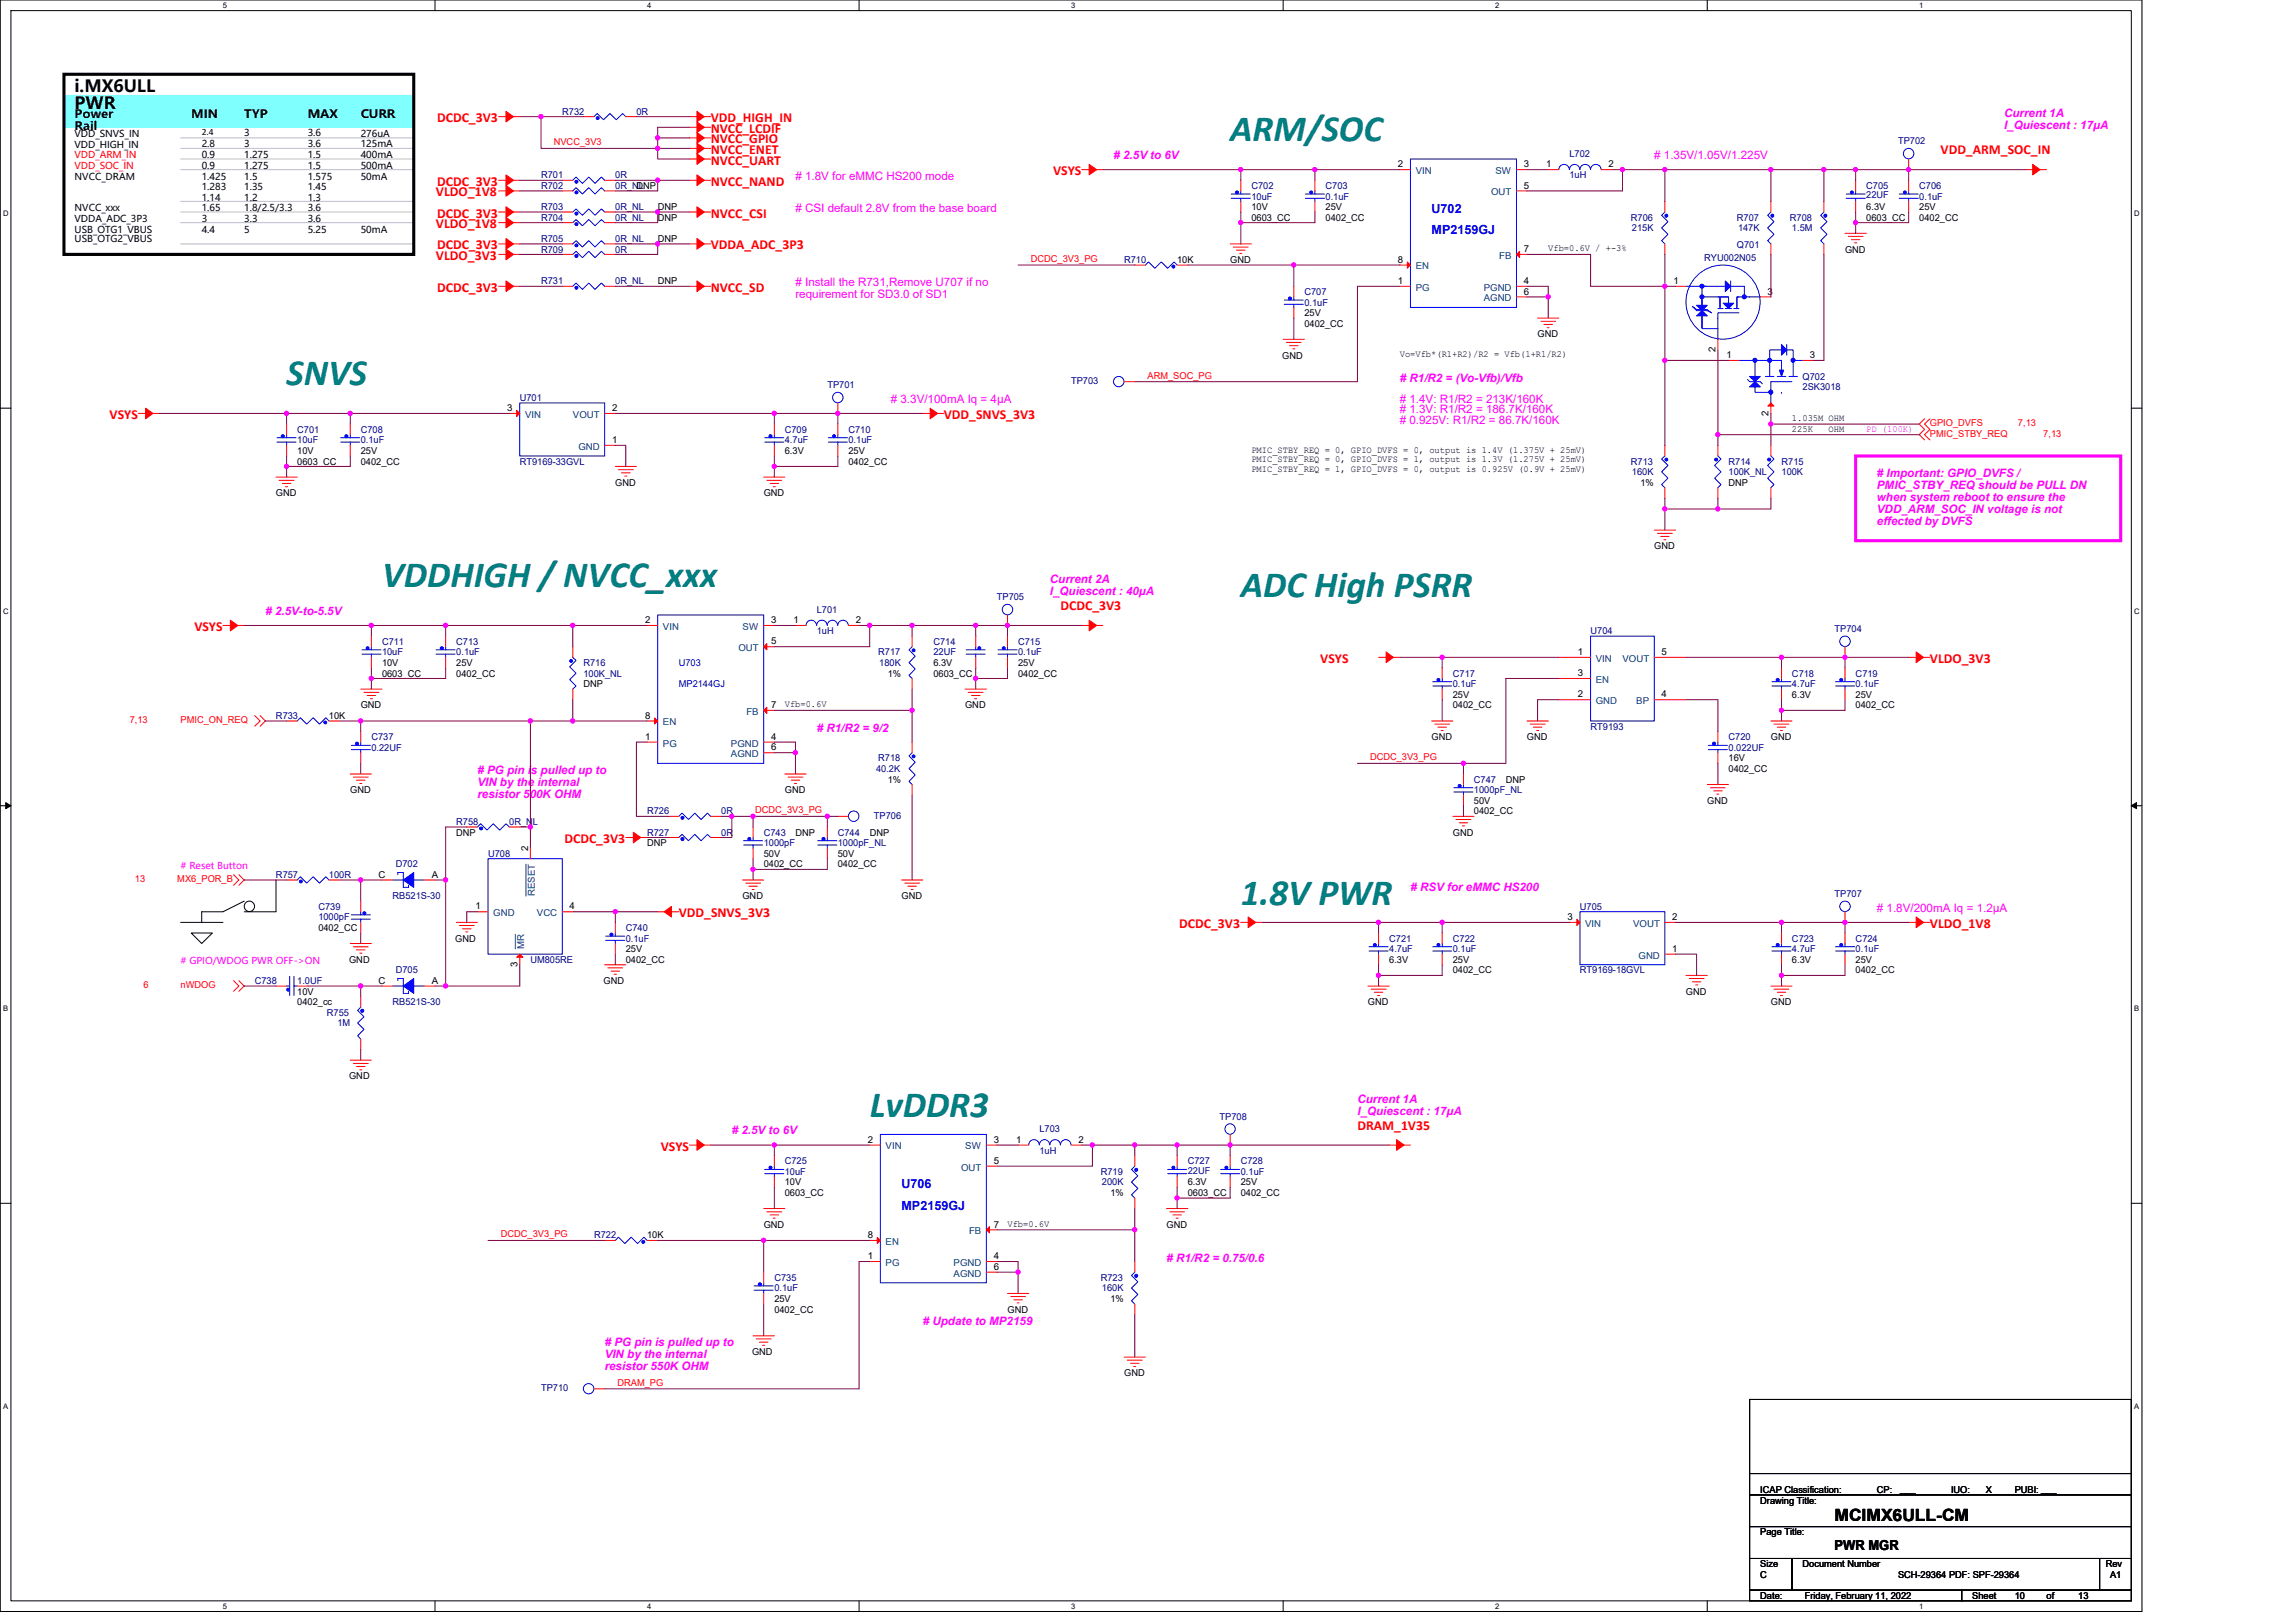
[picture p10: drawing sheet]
<svg xmlns="http://www.w3.org/2000/svg" width="297mm" height="210mm" viewBox="0 0 297 210" stroke-linecap="round" stroke-linejoin="round" font-family="sans-serif">
<defs><g id="words">
<g font-size="4.8" fill="#008080">
<text x="159.1" y="18.3">ARM/SOC</text>
<text x="37.1" y="49.8">SNVS</text>
<text x="49.4" y="75.9">VDDHIGH / NVCC_xxx</text>
<text x="160.5" y="77.3">ADC High PSRR</text>
<text x="160.5" y="117">1.8V PWR</text>
<text x="112.5" y="144.5">LvDDR3</text>
</g>
<g font-size="2.2">
<text x="9.6" y="11.9">i.MX6ULL</text>
<text x="9.6" y="14.1">PWR</text>
<text x="237.3" y="196.8">MCIMX6ULL-CM</text>
</g>
<g font-size="1.8" fill="#f00">
<text x="56.6" y="15.8">DCDC_3V3</text>
<text x="91.9" y="17.2">NVCC_LCDIF</text>
<text x="91.9" y="15.8">VDD_HIGH_IN</text>
<text x="91.9" y="18.6">NVCC_GPIO</text>
<text x="91.9" y="19.9">NVCC_ENET</text>
<text x="91.9" y="21.3">NVCC_UART</text>
<text x="136.2" y="22.7">VSYS</text>
<text x="251.1" y="19.9">VDD_ARM_SOC_IN</text>
<text x="56.4" y="25.4">VLDO_1V8</text>
<text x="56.4" y="29.5">VLDO_1V8</text>
<text x="56.6" y="28.2">DCDC_3V3</text>
<text x="56.6" y="24">DCDC_3V3</text>
<text x="91.9" y="28.2">NVCC_CSI</text>
<text x="91.9" y="24">NVCC_NAND</text>
<text x="56.4" y="33.7">VLDO_3V3</text>
<text x="56.6" y="32.3">DCDC_3V3</text>
<text x="91.9" y="32.3">VDDA_ADC_3P3</text>
<text x="56.6" y="37.8">DCDC_3V3</text>
<text x="91.9" y="37.8">NVCC_SD</text>
<text x="14.2" y="54.2">VSYS</text>
<text x="122.1" y="54.2">VDD_SNVS_3V3</text>
<text x="25.1" y="81.7">VSYS</text>
<text x="137.2" y="78.9">DCDC_3V3</text>
<text x="170.8" y="85.8">VSYS</text>
<text x="249.7" y="85.8">VLDO_3V3</text>
<text x="73" y="109.1">DCDC_3V3</text>
<text x="87.8" y="118.7">VDD_SNVS_3V3</text>
<text x="152.6" y="120.1">DCDC_3V3</text>
<text x="249.7" y="120.1">VLDO_1V8</text>
<text x="85.5" y="148.9">VSYS</text>
<text x="175.6" y="146.1">DRAM_1V35</text>
</g>
<text font-size="1.8" x="237.3" y="200.5">PWR MGR</text>
<g font-size="1.6" fill="#00f">
<text x="185.2" y="27.6">U702</text>
<text x="185.2" y="30.3">MP2159GJ</text>
<text x="116.6" y="153.8">U706</text>
<text x="116.6" y="156.5">MP2159GJ</text>
</g>
<g font-size="1.5">
<text x="9.6" y="15.3">Power</text>
<text x="9.6" y="16.8">Rail</text>
<text x="24.7" y="15.3">MIN</text>
<text x="31.6" y="15.3">TYP</text>
<text x="39.8" y="15.3">MAX</text>
<text x="46.7" y="15.3">CURR</text>
</g>
<g font-size="1.5" fill="#f0f">
<text x="259.3" y="15.1">Current 1A</text>
<text x="259.3" y="16.6">I_Quiescent : 17μA</text>
<text x="102.9" y="23.3"># 1.8V for eMMC HS200 mode</text>
<text x="144.1" y="20.6"># 2.5V to 6V</text>
<text x="214" y="20.6"># 1.35V/1.05V/1.225V</text>
<text x="102.9" y="27.4"># CSI default 2.8V from the base board</text>
<text x="102.9" y="37"># Install the R731,Remove U707 if no</text>
<text x="102.9" y="38.6">requirement for SD3.0 of SD1</text>
<text x="115.2" y="52.1"># 3.3V/100mA Iq = 4μA</text>
<text x="181.1" y="52.1"># 1.4V: R1/R2 = 213K/160K</text>
<text x="181.1" y="53.5"># 1.3V: R1/R2 = 186.7K/160K</text>
<text x="181.1" y="49.4"># R1/R2 = (Vo-Vfb)/Vfb</text>
<text x="181.1" y="54.8"># 0.925V: R1/R2 = 86.7K/160K</text>
<text x="242.8" y="61.7"># Important: GPIO_DVFS /</text>
<text x="242.8" y="63.3">PMIC_STBY_REQ should be PULL DN</text>
<text x="242.8" y="64.8">when system reboot to ensure the</text>
<text x="242.8" y="66.4">VDD_ARM_SOC_IN voltage is not</text>
<text x="242.8" y="67.9">effected by DVFS</text>
<text x="135.8" y="75.4">Current 2A</text>
<text x="135.8" y="77">I_Quiescent : 40μA</text>
<text x="34.3" y="79.6"># 2.5V-to-5.5V</text>
<text x="105.7" y="94.7"># R1/R2 = 9/2</text>
<text x="61.8" y="100.1"># PG pin is pulled up to</text>
<text x="61.8" y="101.7">VIN by the internal</text>
<text x="61.8" y="103.2">resistor 500K OHM</text>
<text x="182.5" y="115.2"># RSV for eMMC HS200</text>
<text x="242.8" y="117.9"># 1.8V/200mA Iq = 1.2μA</text>
<text x="175.6" y="142.7">Current 1A</text>
<text x="94.7" y="146.8"># 2.5V to 6V</text>
<text x="175.6" y="144.2">I_Quiescent : 17μA</text>
<text x="150.9" y="163.2"># R1/R2 = 0.75/0.6</text>
<text x="119.4" y="171.5"># Update to MP2159</text>
<text x="78.2" y="174.2"># PG pin is pulled up to</text>
<text x="78.2" y="175.7">VIN by the internal</text>
<text x="78.2" y="177.3">resistor 550K OHM</text>
</g>
<g font-size="1.2">
<text x="9.6" y="17.8">VDD_SNVS_IN</text>
<text x="26.1" y="17.5">2.4</text>
<text x="31.6" y="17.6">3</text>
<text x="39.8" y="17.6">3.6</text>
<text x="46.7" y="17.8">276uA</text>
<text x="9.6" y="19.1">VDD_HIGH_IN</text>
<text x="9.6" y="23.2">NVCC_DRAM</text>
<text x="26.1" y="20.5">0.9</text>
<text x="26.1" y="19">2.8</text>
<text x="26.1" y="23.2">1.425</text>
<text x="26.1" y="21.9">0.9</text>
<text x="31.6" y="20.5">1.275</text>
<text x="31.6" y="19">3</text>
<text x="31.6" y="23.2">1.5</text>
<text x="31.6" y="21.9">1.275</text>
<text x="39.8" y="21.9">1.5</text>
<text x="39.8" y="20.5">1.5</text>
<text x="39.8" y="19">3.6</text>
<text x="39.8" y="23.2">1.575</text>
<text x="46.7" y="20.5">400mA</text>
<text x="46.7" y="19">125mA</text>
<text x="46.7" y="21.9">500mA</text>
<text x="46.7" y="23.2">50mA</text>
<text x="180.8" y="21.7">2</text>
<text x="197.1" y="21.7">3</text>
<text x="200" y="21.7">1</text>
<text x="208.1" y="21.7">2</text>
<text x="9.6" y="27.3">NVCC_xxx</text>
<text x="9.6" y="28.7">VDDA_ADC_3P3</text>
<text x="26.1" y="27.3">1.65</text>
<text x="26.1" y="28.7">3</text>
<text x="26.1" y="24.6">1.283</text>
<text x="26.1" y="26">1.14</text>
<text x="31.6" y="24.6">1.35</text>
<text x="31.6" y="26">1.2</text>
<text x="31.6" y="27.3">1.8/2.5/3.3</text>
<text x="31.6" y="28.7">3.3</text>
<text x="39.8" y="24.6">1.45</text>
<text x="39.8" y="26">1.3</text>
<text x="39.8" y="27.3">3.6</text>
<text x="39.8" y="28.7">3.6</text>
<text x="82.3" y="24.4">DNP</text>
<text x="85.1" y="27.2">DNP</text>
<text x="85.1" y="28.6">DNP</text>
<text x="161.9" y="28.6">0603_CC</text>
<text x="161.9" y="27.2">10V</text>
<text x="171.5" y="28.6">0402_CC</text>
<text x="171.5" y="27.2">25V</text>
<text x="197.1" y="24.4">5</text>
<text x="241.4" y="27.2">6.3V</text>
<text x="241.4" y="28.6">0603_CC</text>
<text x="248.3" y="28.6">0402_CC</text>
<text x="248.3" y="27.2">25V</text>
<text x="9.6" y="30.1">USB_OTG1_VBUS</text>
<text x="9.6" y="31.3">USB_OTG2_VBUS</text>
<text x="26.1" y="30.1">4.4</text>
<text x="31.6" y="30.1">5</text>
<text x="39.8" y="30.1">5.25</text>
<text x="46.7" y="30.1">50mA</text>
<text x="85.1" y="31.3">DNP</text>
<text x="152.3" y="34">10K</text>
<text x="159.1" y="34">GND</text>
<text x="180.8" y="34">8</text>
<text x="197.1" y="32.6">7</text>
<text x="200.3" y="32.5">Vfb=0.6V / +-3%</text>
<text x="238.7" y="32.7">GND</text>
<text x="85.1" y="36.8">DNP</text>
<text x="168.8" y="40.9">25V</text>
<text x="180.8" y="36.7">1</text>
<text x="197.1" y="38.1">6</text>
<text x="197.1" y="36.7">4</text>
<text x="216.5" y="36.7">1</text>
<text x="228.7" y="38.1">3</text>
<text x="165.9" y="46.4">GND</text>
<text x="168.8" y="42.3">0402_CC</text>
<text x="181.1" y="46.2">Vo=Vfb*(R1+R2)/R2 = Vfb(1+R1/R2)</text>
<text x="198.9" y="43.6">GND</text>
<text x="222" y="45.6" transform="rotate(-90 222 45.6)">2</text>
<text x="223.3" y="46.3">1</text>
<text x="234.2" y="46.3">3</text>
<text x="65.6" y="53.2">3</text>
<text x="79.2" y="53.2">2</text>
<text x="228.8" y="53.8" transform="rotate(-90 228.8 53.8)">2</text>
<text x="38.5" y="58.7">10V</text>
<text x="46.7" y="58.7">25V</text>
<text x="79.2" y="57.3">1</text>
<text x="101.5" y="58.7">6.3V</text>
<text x="109.8" y="58.7">25V</text>
<text x="161.9" y="58.6">PMIC_STBY_REQ = 0, GPIO_DVFS = 0, output is 1.4V (1.375V + 25mV)</text>
<text x="161.9" y="59.8">PMIC_STBY_REQ = 0, GPIO_DVFS = 1, output is 1.3V (1.275V + 25mV)</text>
<text x="231.8" y="54.5">1.035M OHM</text>
<text x="231.8" y="55.8">225K</text>
<text x="236.6" y="55.8">OHM</text>
<text x="35.7" y="64.2">GND</text>
<text x="38.5" y="60.1">0603_CC</text>
<text x="46.7" y="60.1">0402_CC</text>
<text x="79.6" y="62.8">GND</text>
<text x="98.8" y="64.2">GND</text>
<text x="109.8" y="60.1">0402_CC</text>
<text x="161.9" y="61">PMIC_STBY_REQ = 1, GPIO_DVFS = 0, output is 0.925V (0.9V + 25mV)</text>
<text x="212.2" y="62.8">1%</text>
<text x="223.6" y="62.8">DNP</text>
<text x="214" y="71.1">GND</text>
<text x="83.5" y="80.6">2</text>
<text x="99.8" y="83.4">5</text>
<text x="99.8" y="80.6">3</text>
<text x="102.7" y="80.6">1</text>
<text x="110.7" y="80.6">2</text>
<text x="49.4" y="87.5">0603_CC</text>
<text x="49.4" y="86.2">10V</text>
<text x="59" y="87.5">0402_CC</text>
<text x="59" y="86.2">25V</text>
<text x="75.5" y="88.9">DNP</text>
<text x="114.8" y="87.5">1%</text>
<text x="120.8" y="86.2">6.3V</text>
<text x="120.8" y="87.5">0603_CC</text>
<text x="131.7" y="87.5">0402_CC</text>
<text x="131.7" y="86.2">25V</text>
<text x="204.1" y="84.8">1</text>
<text x="204.1" y="87.5">3</text>
<text x="215" y="84.8">5</text>
<text x="42.6" y="93">10K</text>
<text x="46.7" y="91.7">GND</text>
<text x="83.5" y="93">8</text>
<text x="83.5" y="95.7">1</text>
<text x="99.8" y="95.7">4</text>
<text x="99.8" y="91.6">7</text>
<text x="101.5" y="91.5">Vfb=0.6V</text>
<text x="124.9" y="91.7">GND</text>
<text x="185.2" y="95.8">GND</text>
<text x="188" y="91.7">0402_CC</text>
<text x="188" y="90.3">25V</text>
<text x="197.5" y="95.8">GND</text>
<text x="204.1" y="90.2">2</text>
<text x="215" y="90.2">4</text>
<text x="229.1" y="95.8">GND</text>
<text x="231.8" y="90.3">6.3V</text>
<text x="240.1" y="91.7">0402_CC</text>
<text x="240.1" y="90.3">25V</text>
<text x="99.8" y="97.1">6</text>
<text x="114.8" y="101.3">1%</text>
<text x="194.8" y="101.3">DNP</text>
<text x="223.6" y="98.5">16V</text>
<text x="223.6" y="99.9">0402_CC</text>
<text x="45.3" y="102.6">GND</text>
<text x="101.5" y="102.6">GND</text>
<text x="190.7" y="105.4">0402_CC</text>
<text x="190.7" y="104">50V</text>
<text x="220.9" y="104">GND</text>
<text x="49" y="113.6">C</text>
<text x="55.9" y="113.6">A</text>
<text x="59" y="108.1">DNP</text>
<text x="68.3" y="110.2" transform="rotate(-90 68.3 110.2)">2</text>
<text x="83.7" y="109.5">DNP</text>
<text x="98.8" y="112.2">0402_CC</text>
<text x="98.8" y="110.8">50V</text>
<text x="102.9" y="108.1">DNP</text>
<text x="108.4" y="112.2">0402_CC</text>
<text x="108.4" y="110.8">50V</text>
<text x="112.5" y="108.1">DNP</text>
<text x="188" y="108.1">GND</text>
<text x="61.5" y="117.7">1</text>
<text x="73.7" y="117.7">4</text>
<text x="96.1" y="116.3">GND</text>
<text x="116.6" y="116.3">GND</text>
<text x="202.8" y="119">3</text>
<text x="216.3" y="119">2</text>
<text x="41.2" y="120.5">0402_CC</text>
<text x="45.2" y="124.6">GND</text>
<text x="58.9" y="121.8">GND</text>
<text x="66.9" y="125.1" transform="rotate(-90 66.9 125.1)">3</text>
<text x="81" y="124.6">0402_CC</text>
<text x="81" y="123.2">25V</text>
<text x="179.7" y="124.6">6.3V</text>
<text x="188" y="125.9">0402_CC</text>
<text x="188" y="124.6">25V</text>
<text x="216.3" y="123.1">1</text>
<text x="231.8" y="124.6">6.3V</text>
<text x="240.1" y="125.9">0402_CC</text>
<text x="240.1" y="124.6">25V</text>
<text x="38.5" y="128.7">10V</text>
<text x="38.5" y="130">0402_cc</text>
<text x="49" y="127.3">C</text>
<text x="55.9" y="127.3">A</text>
<text x="78.1" y="127.3">GND</text>
<text x="177" y="130">GND</text>
<text x="218.1" y="128.7">GND</text>
<text x="229.1" y="130">GND</text>
<text x="45.2" y="139.7">GND</text>
<text x="112.3" y="147.8">2</text>
<text x="128.6" y="147.8">3</text>
<text x="131.5" y="147.8">1</text>
<text x="139.5" y="147.8">2</text>
<text x="101.5" y="154.7">0603_CC</text>
<text x="101.5" y="153.4">10V</text>
<text x="128.6" y="150.6">5</text>
<text x="143.7" y="154.7">1%</text>
<text x="153.7" y="153.4">6.3V</text>
<text x="153.7" y="154.7">0603_CC</text>
<text x="160.5" y="154.7">0402_CC</text>
<text x="160.5" y="153.4">25V</text>
<text x="83.7" y="160.2">10K</text>
<text x="98.8" y="158.9">GND</text>
<text x="112.3" y="160.2">8</text>
<text x="128.6" y="158.8">7</text>
<text x="130.3" y="158.7">Vfb=0.6V</text>
<text x="150.9" y="158.9">GND</text>
<text x="112.3" y="162.9">1</text>
<text x="128.6" y="164.3">6</text>
<text x="128.6" y="162.9">4</text>
<text x="100.2" y="169.8">0402_CC</text>
<text x="100.2" y="168.5">25V</text>
<text x="130.3" y="169.8">GND</text>
<text x="143.7" y="168.5">1%</text>
<text x="97.3" y="175.3">GND</text>
<text x="145.4" y="178.1">GND</text>
<text x="227.7" y="194.5">Drawing Title:</text>
<text x="227.7" y="193.1">ICAP Classification:</text>
<text x="242.8" y="193.1">CP:</text>
<text x="245.8" y="193">___</text>
<text x="252.4" y="193.1">IUO:</text>
<text x="256.3" y="193.1">_X_</text>
<text x="260.6" y="193.1">PUBI: ___</text>
<text x="227.7" y="202.8">Size</text>
<text x="227.7" y="198.6">Page Title:</text>
<text x="233.2" y="202.8">Document Number</text>
<text x="272.4" y="202.8">Rev</text>
<text x="227.7" y="206.9">Date:</text>
<text x="227.7" y="204.1">C</text>
<text x="233.5" y="206.9">Friday, February 11, 2022</text>
<text x="245.6" y="204.1">SCH-29364 PDF: SPF-29364</text>
<text x="255.2" y="206.9">Sheet</text>
<text x="260.6" y="206.9">10</text>
<text x="264.8" y="206.9">of</text>
<text x="268.9" y="206.9">13</text>
<text x="273" y="204.1">A1</text>
</g>
<g font-size="1.2" fill="#000080">
<text x="72.7" y="14.8">R732</text>
<text x="82.3" y="14.8">0R</text>
<text x="70" y="23.1">R701</text>
<text x="79.6" y="23.1">0R</text>
<text x="203" y="20.3">L702</text>
<text x="203" y="23.1">1uH</text>
<text x="245.6" y="18.7">TP702</text>
<text x="70" y="27.2">R703</text>
<text x="70" y="28.6">R704</text>
<text x="70" y="24.4">R702</text>
<text x="79.6" y="27.2">0R_NL</text>
<text x="79.6" y="28.6">0R_NL</text>
<text x="79.6" y="24.4">0R_NL</text>
<text x="161.9" y="24.4">C702</text>
<text x="161.9" y="25.8">10uF</text>
<text x="171.5" y="24.4">C703</text>
<text x="171.5" y="25.8">0.1uF</text>
<text x="211" y="28.6">R706</text>
<text x="211.1" y="29.9">215K</text>
<text x="224.7" y="28.6">R707</text>
<text x="224.9" y="29.9">147K</text>
<text x="231.6" y="28.6">R708</text>
<text x="231.8" y="29.9">1.5M</text>
<text x="241.4" y="24.4">C705</text>
<text x="241.4" y="25.7">22UF</text>
<text x="248.3" y="24.4">C706</text>
<text x="248.3" y="25.8">0.1uF</text>
<text x="70" y="31.3">R705</text>
<text x="70" y="32.7">R709</text>
<text x="79.6" y="31.3">0R_NL</text>
<text x="79.6" y="32.7">0R</text>
<text x="145.4" y="34">R710</text>
<text x="220.5" y="33.8">RYU002N05</text>
<text x="224.7" y="32.1">Q701</text>
<text x="70" y="36.8">R731</text>
<text x="79.6" y="36.8">0R_NL</text>
<text x="168.8" y="38.2">C707</text>
<text x="168.8" y="39.5">0.1uF</text>
<text x="67.2" y="51.9">U701</text>
<text x="107" y="50.2">TP701</text>
<text x="138.6" y="49.7">TP703</text>
<text x="233.2" y="49.1">Q702</text>
<text x="233.2" y="50.5">2SK3018</text>
<text x="38.5" y="56">C701</text>
<text x="38.5" y="57.4">10uF</text>
<text x="46.7" y="56">C708</text>
<text x="46.7" y="57.4">0.1uF</text>
<text x="101.5" y="56">C709</text>
<text x="101.5" y="57.4">4.7uF</text>
<text x="109.8" y="56">C710</text>
<text x="109.8" y="57.4">0.1uF</text>
<text x="67.2" y="60.1">RT9169-33GVL</text>
<text x="211" y="60.1">R713</text>
<text x="211.1" y="61.5">160K</text>
<text x="223.6" y="60.1">R714</text>
<text x="223.6" y="61.5">100K_NL</text>
<text x="230.5" y="60.1">R715</text>
<text x="230.5" y="61.5">100K</text>
<text x="129" y="77.7">TP705</text>
<text x="49.4" y="83.4">C711</text>
<text x="59" y="83.4">C713</text>
<text x="105.7" y="79.3">L701</text>
<text x="105.7" y="82">1uH</text>
<text x="120.8" y="83.4">C714</text>
<text x="131.7" y="83.4">C715</text>
<text x="205.8" y="82">U704</text>
<text x="237.3" y="81.8">TP704</text>
<text x="49.4" y="84.8">10uF</text>
<text x="59" y="84.8">0.1uF</text>
<text x="75.5" y="86.2">R716</text>
<text x="75.5" y="87.5">100K_NL</text>
<text x="113.6" y="84.8">R717</text>
<text x="113.7" y="86.2">180K</text>
<text x="120.8" y="84.8">22UF</text>
<text x="131.7" y="84.8">0.1uF</text>
<text x="188" y="87.5">C717</text>
<text x="188" y="88.9">0.1uF</text>
<text x="231.8" y="87.5">C718</text>
<text x="231.8" y="88.9">4.7uF</text>
<text x="240.1" y="87.5">C719</text>
<text x="240.1" y="88.9">0.1uF</text>
<text x="35.7" y="93">R733</text>
<text x="48" y="95.8">C737</text>
<text x="205.8" y="94.4">RT9193</text>
<text x="223.6" y="95.8">C720</text>
<text x="48" y="97.1">0.22UF</text>
<text x="113.3" y="99.9">40.2K</text>
<text x="113.6" y="98.5">R718</text>
<text x="190.7" y="101.3">C747</text>
<text x="223.6" y="97.1">0.022UF</text>
<text x="59" y="106.7">R758</text>
<text x="65.9" y="106.7">0R_NL</text>
<text x="83.7" y="105.4">R726</text>
<text x="93.3" y="105.4">0R</text>
<text x="113.1" y="105.9">TP706</text>
<text x="190.7" y="102.6">1000pF_NL</text>
<text x="35.7" y="113.6">R757</text>
<text x="42.6" y="113.6">100R</text>
<text x="51.2" y="112.2">D702</text>
<text x="63.1" y="110.8">U708</text>
<text x="83.7" y="108.1">R727</text>
<text x="93.3" y="108.1">0R</text>
<text x="98.8" y="108.1">C743</text>
<text x="98.8" y="109.5">1000pF</text>
<text x="108.4" y="108.1">C744</text>
<text x="108.4" y="109.5">1000pF_NL</text>
<text x="41.2" y="117.7">C739</text>
<text x="41.2" y="119.1">1000pF</text>
<text x="50.8" y="116.3">RB521S-30</text>
<text x="204.4" y="117.7">U705</text>
<text x="237.3" y="116.1">TP707</text>
<text x="51.2" y="125.9">D705</text>
<text x="68.6" y="124.6">UM805RE</text>
<text x="81" y="120.5">C740</text>
<text x="81" y="121.8">0.1uF</text>
<text x="179.7" y="121.8">C721</text>
<text x="179.7" y="123.2">4.7uF</text>
<text x="188" y="121.8">C722</text>
<text x="188" y="123.2">0.1uF</text>
<text x="204.4" y="125.9">RT9169-18GVL</text>
<text x="231.8" y="121.8">C723</text>
<text x="231.8" y="123.2">4.7uF</text>
<text x="240.1" y="121.8">C724</text>
<text x="240.1" y="123.2">0.1uF</text>
<text x="33" y="127.3">C738</text>
<text x="38.5" y="127.3">1.0UF</text>
<text x="42.3" y="131.4">R755</text>
<text x="50.8" y="130">RB521S-30</text>
<text x="43.7" y="132.8">1M</text>
<text x="134.5" y="146.5">L703</text>
<text x="134.5" y="149.3">1uH</text>
<text x="157.8" y="144.9">TP708</text>
<text x="101.5" y="150.6">C725</text>
<text x="101.5" y="152">10uF</text>
<text x="142.4" y="152">R719</text>
<text x="142.6" y="153.4">200K</text>
<text x="153.7" y="150.6">C727</text>
<text x="153.7" y="151.9">22UF</text>
<text x="160.5" y="150.6">C728</text>
<text x="160.5" y="152">0.1uF</text>
<text x="76.9" y="160.2">R722</text>
<text x="100.2" y="165.7">C735</text>
<text x="100.2" y="167.1">0.1uF</text>
<text x="142.4" y="165.7">R723</text>
<text x="142.6" y="167.1">160K</text>
<text x="70" y="180">TP710</text>
</g>
<g font-size="1.2" fill="#f00">
<text x="9.6" y="21.9">VDD_SOC_IN</text>
<text x="9.6" y="20.5">VDD_ARM_IN</text>
<text x="71.6" y="18.8">NVCC_3V3</text>
<text x="133.4" y="33.9">DCDC_3V3_PG</text>
<text x="148.5" y="49">ARM_SOC_PG</text>
<text x="249.7" y="55.2">GPIO_DVFS</text>
<text x="249.7" y="56.5">PMIC_STBY_REQ</text>
<text x="261.1" y="55.2">7,13</text>
<text x="264.3" y="56.5">7,13</text>
<text x="16.8" y="93.6">7,13</text>
<text x="23.4" y="93.6">PMIC_ON_REQ</text>
<text x="177.2" y="98.4">DCDC_3V3_PG</text>
<text x="97.7" y="105.2">DCDC_3V3_PG</text>
<text x="17.5" y="114.2">13</text>
<text x="22.9" y="114.2">MX6_POR_B</text>
<text x="18.6" y="127.9">6</text>
<text x="23.4" y="127.9">nWDOG</text>
<text x="64.8" y="160.1">DCDC_3V3_PG</text>
<text x="79.9" y="179.3">DRAM_PG</text>
</g>
<g font-size="1.2" fill="#004080">
<text x="183.2" y="22.5">VIN</text>
<text x="193.5" y="22.5">SW</text>
<text x="192.9" y="25.3">OUT</text>
<text x="183.2" y="34.9">EN</text>
<text x="193.9" y="33.5">FB</text>
<text x="183.2" y="37.6">PG</text>
<text x="192" y="39">AGND</text>
<text x="192" y="37.6">PGND</text>
<text x="67.9" y="54.1">VIN</text>
<text x="74.1" y="54.1">VOUT</text>
<text x="74.8" y="58.2">GND</text>
<text x="85.8" y="81.5">VIN</text>
<text x="96.1" y="81.5">SW</text>
<text x="95.5" y="84.2">OUT</text>
<text x="206.5" y="85.6">VIN</text>
<text x="206.5" y="88.3">EN</text>
<text x="209.9" y="85.6">VOUT</text>
<text x="85.8" y="93.9">EN</text>
<text x="96.6" y="92.5">FB</text>
<text x="206.5" y="91.1">GND</text>
<text x="211.7" y="91.1">BP</text>
<text x="85.8" y="96.6">PG</text>
<text x="94.6" y="96.6">PGND</text>
<text x="94.6" y="98">AGND</text>
<text x="63.8" y="118.5">GND</text>
<text x="69.2" y="115.9" transform="rotate(-90 69.2 115.9)">RESET</text>
<text x="69.5" y="118.5">VCC</text>
<text x="205.1" y="119.9">VIN</text>
<text x="211.3" y="119.9">VOUT</text>
<text x="67.8" y="122.8" transform="rotate(-90 67.8 122.8)">MR</text>
<text x="212" y="124">GND</text>
<text x="114.6" y="148.7">VIN</text>
<text x="124.9" y="148.7">SW</text>
<text x="124.3" y="151.4">OUT</text>
<text x="114.6" y="161.1">EN</text>
<text x="125.4" y="159.7">FB</text>
<text x="114.6" y="163.8">PG</text>
<text x="123.4" y="165.2">AGND</text>
<text x="123.4" y="163.8">PGND</text>
</g>
<text font-size="1.2" fill="#8000ff" x="241.4" y="55.8">PD (100K)</text>
<g font-size="1.2" fill="#00f">
<text x="87.8" y="86.2">U703</text>
<text x="87.8" y="88.9">MP2144GJ</text>
</g>
<g font-size="1.2" fill="#f0f">
<text x="23.4" y="112.4"># Reset Button</text>
<text x="23.4" y="124.7"># GPIO/WDOG PWR OFF-&gt;ON</text>
</g>
<g font-size="1">
<text x="28.8" y="1">5</text>
<text x="83.7" y="1">4</text>
<text x="138.6" y="1">3</text>
<text x="193.4" y="1">2</text>
<text x="248.3" y="1">1</text>
<text x=".4" y="28">D</text>
<text x="276.1" y="28">D</text>
<text x=".4" y="79.4">C</text>
<text x="276.1" y="79.4">C</text>
<text x=".4" y="130.9">B</text>
<text x="276.1" y="130.9">B</text>
<text x=".4" y="182.3">A</text>
<text x="276.1" y="182.3">A</text>
<text x="28.8" y="208.2">5</text>
<text x="83.7" y="208.2">4</text>
<text x="138.6" y="208.2">3</text>
<text x="193.4" y="208.2">2</text>
<text x="248.3" y="208.2">1</text>
</g>
</g></defs>
<path d="M0 0h277.1v208.5h-277.1zM1.4 1.4h274.3v205.7h-274.3z" fill="none" stroke="#000" stroke-width=".13"/>
<g fill="#fff">
<path d="M28.8 .1h.6v1.1h-.6z"/>
<path d="M28.8 207.3h.6v1.1h-.6z"/>
</g>
<path d="M56.3 0v1.4M56.3 207.1v1.4" fill="none" stroke="#000" stroke-width=".13"/>
<g fill="#fff">
<path d="M83.7 .1h.6v1.1h-.6z"/>
<path d="M83.7 207.3h.6v1.1h-.6z"/>
</g>
<path d="M111.1 0v1.4M111.1 207.1v1.4" fill="none" stroke="#000" stroke-width=".13"/>
<g fill="#fff">
<path d="M138.6 .1h.5v1.1h-.5z"/>
<path d="M138.6 207.3h.5v1.1h-.5z"/>
</g>
<path d="M166 0v1.4M166 207.1v1.4" fill="none" stroke="#000" stroke-width=".13"/>
<g fill="#fff">
<path d="M193.4 .1h.6v1.1h-.6z"/>
<path d="M193.4 207.3h.6v1.1h-.6z"/>
</g>
<path d="M220.9 0v1.4M220.9 207.1v1.4" fill="none" stroke="#000" stroke-width=".13"/>
<g fill="#fff">
<path d="M248.3 .1h.6v1.1h-.6z"/>
<path d="M248.3 207.3h.6v1.1h-.6z"/>
<path d="M.4 27.1h.7v1.1h-.7z"/>
<path d="M276.1 27.1h.7v1.1h-.7z"/>
<path d="M.4 78.5h.7v1.1h-.7z"/>
<path d="M276.1 78.5h.7v1.1h-.7z"/>
</g>
<path d="M0 52.8h1.4M275.7 52.8h1.4" fill="none" stroke="#000" stroke-width=".13"/>
<g fill="#fff">
<path d="M.4 130h.7v1.1h-.7z"/>
<path d="M276.1 130h.7v1.1h-.7z"/>
</g>
<path d="M0 104.2h1.4M275.7 104.2h1.4" fill="none" stroke="#000" stroke-width=".13"/>
<path d="M.7 103.8l.7 .4-.7 .4zM275.7 104.2l.7-.4v.8z" fill="#000" stroke="#000" stroke-width=".13"/>
<g fill="#fff">
<path d="M.4 181.4h.7v1.1h-.7z"/>
<path d="M276.1 181.4h.7v1.1h-.7z"/>
</g>
<g fill="none" stroke="#000" stroke-width=".13">
<path d="M23.4 119.3h5.4M31.6 116.6l-2.8 1.4h-2.7v1.3M35.7 113.9v4.1h-4.1M24.7 120.7h2.8l-1.4 1.4zM0 155.7h1.4M275.7 155.7h1.4M226.4 193.4h49.3v4.1h-49.3zM226.4 197.5h49.3v4.1h-49.3zM226.4 181.1h49.3v12.3h-49.3zM226.4 190.6h49.3M226.4 205.7h27.4v1.4h-27.4zM226.4 201.6h5.4v4.1h-5.4z"/>
<path d="M231.8 201.6h39.8v4.1h-39.8zM253.8 205.7h21.9v1.4h-21.9zM271.6 201.6h4.1v4.1h-4.1z"/>
<circle cx="32.3" cy="117.3" r=".67"/>
</g>
<path d="M23.4 17.8h30.1M23.4 19.2h30.1M23.4 20.6h30.1M23.4 21.9h30.1M23.4 26.1h30.1M23.4 27.4h30.1M23.4 28.8h30.1M23.4 31.6h30.1" fill="none" stroke="#c0c0c0" stroke-width=".13"/>
<path d="M8.3 12.3v4.2h45.2v-4.2z" fill-rule="evenodd" fill="#80ffff" stroke="#80ffff" stroke-width=".13"/>
<path d="M8.3 9.6h45.2v23.3h-45.2z" fill="none" stroke="#000" stroke-width=".4"/>
<path d="M240.1 59h34.3v11h-34.3z" fill="none" stroke="#f0f" stroke-width=".4"/>
<g fill="none" stroke="#f00" stroke-width=".13">
<path d="M64.5 15.1h1.5M66.3 15.1h.9M75.5 15.1h1.4M81 15.1h1.3M89.2 16.5h1M89.2 17.8h1M89.2 15.1h1M89.2 19.2h1M90.4 16.5h1.5M90.4 17.8h1.5M90.4 15.1h1.5M90.4 19.2h1.5"/>
<path d="M64.5 27.4h1.5M64.5 24.7h1.5M64.5 32.9h1.5M64.5 31.6h1.5M64.5 28.8h1.5M64.5 37h1.5M64.5 23.3h1.5M66.3 27.4h.9M66.3 24.7h.9M66.3 32.9h.9M66.3 31.6h.9M66.3 28.8h.9"/>
<path d="M66.3 37h.9M66.3 23.3h.9M72.7 27.4h1.4M72.7 28.8h1.4M72.7 31.6h1.4M72.7 32.9h1.4M72.7 37h1.4M72.7 23.3h1.4M72.7 24.7h1.4M78.2 27.4h1.4M78.2 28.8h1.4M78.2 31.6h1.4"/>
<path d="M78.2 32.9h1.4M78.2 37h1.4M78.2 23.3h1.4M78.2 24.7h1.4M89.2 27.4h1M89.2 23.3h1M89.2 31.6h1M89.2 37h1M89.2 20.6h1M90.4 27.4h1.5M90.4 23.3h1.5M90.4 31.6h1.5"/>
<path d="M90.4 37h1.5M90.4 20.6h1.5M140 21.9h1.5M141.7 21.9h1M146.8 34.3h1.4M152.3 34.3h1.4M159.1 31.6h2.8M159.6 32h1.9M160 32.4h1.1M160.4 32.8h.3M160.5 23.3v1.4M160.5 26.1v1.3"/>
<path d="M167.4 37v1.4M167.4 39.8v1.3M170.1 23.3v1.4M170.1 26.1v1.3M181.1 34.3h1.4M181.1 37h1.4M181.1 21.9h1.4M196.2 21.9h1.3M196.2 38.4h1.3M196.2 37h1.3M196.2 24.7h1.3M196.2 32.9h1.3"/>
<path d="M200.3 21.9h1.4M207.2 21.9h1.3M215.4 26.1v1.3M215.4 31.6v1.3M216.8 37h1.3M227.7 38.4h1.4M229.1 26.1v1.3M229.1 31.6v1.3M236 26.1v1.3M236 31.6v1.3M238.7 30.2h2.7M239.1 30.6h1.9"/>
<path d="M239.5 31h1.1M239.9 31.4h.3M240.1 23.3v1.4M240.1 26.1v1.3M246.9 20.6v1.3M246.9 23.3v1.4M246.9 26.1v1.3M262 21.9h1M263.2 21.9h1.6M17.9 53.5h1.5M19.7 53.5h.9M37.1 54.9v1.3"/>
<path d="M37.1 57.6v1.4M45.3 54.9v1.3M45.3 57.6v1.4M65.9 53.5h1.3M78.2 57.6h1.4M78.2 53.5h1.4M100.2 54.9v1.3M100.2 57.6v1.4M108.4 54.9v1.3M108.4 57.6v1.4M108.4 52.1v1.4M119.4 53.5h.9"/>
<path d="M120.6 53.5h1.5M145.4 49.4h1.4M166 43.9h2.8M166.4 44.3h1.9M166.8 44.7h1.1M167.2 45.1h.3M198.9 41.1h2.8M199.3 41.6h1.9M199.7 42h1.1M200.2 42.4h.2M215.4 57.6v1.4M222.2 57.6v1.4"/>
<path d="M222.2 43.9v1.4M223.6 46.6h1.4M229.1 57.6v1.4M229.1 52.1v1.4M233.2 46.6h1.4M249 54.2l-.7 .7 .7 .7-.7 .6 .7 .7M249.7 54.2l-.7 .7 .7 .7-.7 .6 .7 .7M35.7 61.7h2.8M36.1 62.1h1.9M36.5 62.5h1.1M36.9 63h.3M79.6 60.3h2.7"/>
<path d="M80 60.8h1.9M80.4 61.2h1.1M80.8 61.6h.3M98.8 61.7h2.7M99.2 62.1h1.9M99.6 62.5h1.1M100 63h.3M130.3 79.6v1.3M214 68.6h2.8M214.4 69h1.9M214.8 69.4h1.1M215.2 69.8h.3"/>
<path d="M215.4 63.1v1.4M222.2 63.1v1.4M229.1 63.1v1.4M28.8 80.9h1.5M30.6 80.9h1M33 92.6l.7 .7-.7 .7M33.7 92.6l.6 .7-.6 .7M37.1 93.3h1.4M42.6 93.3h1.3M46.7 94.6v1.4M46.7 97.4v1.4M46.7 89.2h2.7"/>
<path d="M47.1 89.6h1.9M47.5 90h1.1M47.9 90.4h.3M48 82.3v1.4M48 85v1.4M57.7 82.3v1.4M57.7 85v1.4M74.1 83.7v1.3M74.1 89.2v1.3M83.7 80.9h1.4M83.7 93.3h1.4M83.7 96h1.4"/>
<path d="M98.8 80.9h1.4M98.8 83.7h1.4M98.8 91.9h1.4M98.8 96h1.4M98.8 97.4h1.4M102.9 80.9h1.4M109.8 80.9h1.3M118 96v1.4M118 82.3v1.4M118 87.8v1.4M124.9 89.2h2.7M125.3 89.6h1.9"/>
<path d="M125.7 90h1.1M126.1 90.4h.3M126.2 82.3v1.4M126.2 85v1.4M130.3 82.3v1.4M130.3 85v1.4M140 80.9h.9M141.2 80.9h1.5M178.3 85h1.5M180.1 85h1M185.2 93.3h2.8M185.6 93.7h1.9"/>
<path d="M186 94.1h1.1M186.5 94.5h.2M186.6 86.4v1.4M186.6 89.2v1.3M197.5 93.3h2.8M198 93.7h1.9M198.4 94.1h1.1M198.8 94.5h.3M201.7 85h4.1M201.7 87.8h4.1M201.7 90.5h4.1M214 85h4.1"/>
<path d="M214 90.5h4.1M222.2 94.6v1.4M222.2 97.4v1.4M229.1 93.3h2.7M229.5 93.7h1.9M229.9 94.1h1.1M230.3 94.5h.3M230.5 86.4v1.4M230.5 89.2v1.3M238.7 86.4v1.4M238.7 89.2v1.3M238.7 83.7v1.3"/>
<path d="M246.9 85h1M248.2 85h1.5M30.2 113.2l.7 .7-.7 .6M30.9 113.2l.7 .7-.7 .6M37.1 113.9h1.4M42.6 113.9h1.3M45.3 100.1h2.7M45.7 100.5h1.9M46.1 100.9h1.1M46.5 101.4h.3M46.7 116.6v1.4M46.7 119.3v1.4"/>
<path d="M49.4 113.9h1.4M54.9 113.9h1.4M59 119.3h2.8M59.4 119.7h2M60.4 107h1.4M61.8 118h1.3M65.9 107h1.3M68.6 109.7v1.4M72.7 118h1.4M79.6 119.3v1.4M81 108.4h1.5M82.8 108.4h.9"/>
<path d="M85.1 118h.9M86.3 118h1.5M86.5 105.6h1.3M86.5 108.4h1.3M91.9 105.6h1.4M91.9 108.4h1.4M96.1 113.9h2.7M96.5 114.3h1.9M96.9 114.7h1.1M97.3 115.1h.3M97.4 107v1.4M97.4 109.7v1.4"/>
<path d="M101.5 100.1h2.8M102 100.5h1.9M102.4 100.9h1.1M102.8 101.4h.3M107 107v1.4M107 109.7v1.4M108.4 105.6h1.4M116.6 113.9h2.8M117 114.3h2M117.5 114.7h1.1M117.9 115.1h.2M118 101.5v1.4"/>
<path d="M160.5 119.3h1.5M162.3 119.3h1M188 105.6h2.7M188.4 106h1.9M188.8 106.4h1.1M189.2 106.8h.3M189.3 100.1v1.4M189.3 102.9v1.3M203 119.3h1.4M215.4 119.3h1.4M220.9 101.5h2.7M221.3 101.9h1.9"/>
<path d="M221.7 102.3h1.1M222.1 102.7h.3M238.7 118v1.3M246.9 119.3h1M248.2 119.3h1.5M30.2 126.9l.7 .7-.7 .6M30.9 126.9l.7 .7-.7 .6M35.7 127.6h1.4M38.5 127.6h1.3M45.3 137.2h2.7M45.3 122.1h2.7M45.7 137.6h1.9"/>
<path d="M45.7 122.5h1.9M46.1 138h1.1M46.1 122.9h1.1M46.5 138.4h.3M46.5 123.3h.3M46.7 128.9v1.4M46.7 134.4v1.4M49.4 127.6h1.4M54.9 127.6h1.4M59.8 120.2h1.1M60.3 120.6h.2M67.2 123.4v1.4"/>
<path d="M78.2 124.8h2.8M78.6 125.2h2M79.1 125.6h1.1M79.5 126h.2M79.6 122.1v1.3M177 127.6h2.7M177.4 128h1.9M177.8 128.4h1.1M178.2 128.8h.3M178.3 120.7v1.4M178.3 123.4v1.4M186.6 120.7v1.4"/>
<path d="M186.6 123.4v1.4M215.4 123.4h1.4M218.1 126.2h2.8M218.5 126.6h2M218.9 127h1.1M219.4 127.4h.2M229.1 127.6h2.7M229.5 128h1.9M229.9 128.4h1.1M230.3 128.8h.3M230.5 120.7v1.4M230.5 123.4v1.4"/>
<path d="M238.7 120.7v1.4M238.7 123.4v1.4M89.2 148.1h1.5M91 148.1h.9M98.8 156.4h2.7M99.2 156.8h1.9M99.6 157.2h1.1M100 157.6h.3M100.2 149.5v1.4M100.2 152.3v1.3M112.5 148.1h1.4M127.6 148.1h1.4"/>
<path d="M127.6 150.9h1.4M127.6 159.1h1.4M131.7 148.1h1.4M138.6 148.1h1.4M146.8 149.5v1.4M146.8 155v1.4M150.9 156.4h2.8M151.3 156.8h1.9M151.7 157.2h1.1M152.2 157.6h.2M152.3 149.5v1.4M152.3 152.3v1.3"/>
<path d="M159.1 149.5v1.4M159.1 152.3v1.3M159.1 146.8v1.3M179.7 148.1h1M181 148.1h1.5M76.9 179.7h1.3M78.2 160.5h1.4M83.7 160.5h1.4M97.4 172.8h2.8M97.8 173.2h2M98.3 173.7h1.1M98.7 174.1h.2"/>
<path d="M98.8 164.6v1.4M98.8 167.3v1.4M112.5 160.5h1.4M112.5 163.2h1.4M127.6 164.6h1.4M127.6 163.2h1.4M130.3 167.3h2.8M130.8 167.7h1.9M131.2 168.2h1.1M131.6 168.6h.2M145.4 175.6h2.8M145.8 176h2"/>
<path d="M146.3 176.4h1.1M146.7 176.8h.2M146.8 163.2v1.4M146.8 168.7v1.4"/>
</g>
<g fill="#f00" stroke="#f00" stroke-width=".13">
<path d="M204 118.9l.4 .4-.4 .4z"/>
<path d="M229.1 52.1l.4 .4h-.8z"/>
<path d="M196.6 32.5v.8l-.4-.4z"/>
<path d="M182.1 33.9l.4 .4-.4 .4z"/>
<path d="M127.6 159.1l.4-.4v.8z"/>
<path d="M113.5 160.1l.4 .4-.4 .4z"/>
<path d="M66.8 123.8l.4-.4 .4 .4z"/>
<path d="M84.7 92.9l.4 .4-.4 .4z"/>
<path d="M98.8 83.7l.4-.4v.8z"/>
<path d="M98.8 91.9l.4-.4v.8z"/>
<path d="M66.8 53.1l.4 .4-.4 .4z"/>
<path d="M120.3 52.8l1 .7-1 .7z" fill-rule="evenodd"/>
<path d="M18.8 52.8l1 .7-1 .7z" fill-rule="evenodd"/>
<path d="M247.9 118.6l1 .7-1 .7z" fill-rule="evenodd"/>
<path d="M161.5 118.6l1 .7-1 .7z" fill-rule="evenodd"/>
<path d="M180.7 147.4l.9 .7-.9 .7z" fill-rule="evenodd"/>
<path d="M140.9 21.3l1 .6-1 .7z" fill-rule="evenodd"/>
<path d="M263 21.3l.9 .6-.9 .7z" fill-rule="evenodd"/>
<path d="M29.8 80.2l1 .7-1 .7z" fill-rule="evenodd"/>
<path d="M140.9 80.2l1 .7-1 .7z" fill-rule="evenodd"/>
<path d="M179.3 84.3l1 .7-1 .7z" fill-rule="evenodd"/>
<path d="M90.2 147.4l.9 .7-.9 .7z" fill-rule="evenodd"/>
<path d="M247.9 84.3l1 .7-1 .7z" fill-rule="evenodd"/>
<path d="M65.5 26.8l.9 .6-.9 .7z" fill-rule="evenodd"/>
<path d="M90.2 26.8l.9 .6-.9 .7z" fill-rule="evenodd"/>
<path d="M90.2 15.8l.9 .7-.9 .6z" fill-rule="evenodd"/>
<path d="M90.2 17.1l.9 .7-.9 .7z" fill-rule="evenodd"/>
<path d="M90.2 22.6l.9 .7-.9 .7z" fill-rule="evenodd"/>
<path d="M65.5 24l.9 .7-.9 .7z" fill-rule="evenodd"/>
<path d="M90.2 30.9l.9 .7-.9 .6z" fill-rule="evenodd"/>
<path d="M65.5 32.2l.9 .7-.9 .7z" fill-rule="evenodd"/>
<path d="M65.5 30.9l.9 .7-.9 .6z" fill-rule="evenodd"/>
<path d="M90.2 14.4l.9 .7-.9 .7z" fill-rule="evenodd"/>
<path d="M90.2 18.5l.9 .7-.9 .7z" fill-rule="evenodd"/>
<path d="M65.5 28.1l.9 .7-.9 .7z" fill-rule="evenodd"/>
<path d="M81.9 107.7l1 .7-1 .7z" fill-rule="evenodd"/>
<path d="M90.2 36.3l.9 .7-.9 .7z" fill-rule="evenodd"/>
<path d="M65.5 36.3l.9 .7-.9 .7z" fill-rule="evenodd"/>
<path d="M65.5 14.4l.9 .7-.9 .7z" fill-rule="evenodd"/>
<path d="M65.5 22.6l.9 .7-.9 .7z" fill-rule="evenodd"/>
<path d="M90.2 19.9l.9 .7-.9 .7z" fill-rule="evenodd"/>
<path d="M85.9 118l1-.7v1.3z" fill-rule="evenodd"/>
</g>
<g fill="none" stroke="#00f" stroke-width=".13">
<path d="M76.9 15.1l.4-.4 .8 .8 .8-.8 .8 .8 .9-.8 .4 .4M74.1 27.4l.4-.4 .9 .9 .8-.9 .8 .9 .8-.9 .4 .4M74.1 28.8l.4-.4 .9 .8 .8-.8 .8 .8 .8-.8 .4 .4M74.1 31.6l.4-.5 .9 .9 .8-.9 .8 .9 .8-.9 .4 .5M74.1 32.9l.4-.4 .9 .8 .8-.8 .8 .8 .8-.8 .4 .4M74.1 37l.4-.4 .9 .8 .8-.8 .8 .8 .8-.8 .4 .4M74.1 23.3l.4-.4 .9 .8 .8-.8 .8 .8 .8-.8 .4 .4M74.1 24.7l.4-.4 .9 .8 .8-.8 .8 .8 .8-.8 .4 .4M148.2 34.3l.4-.4 .8 .8 .8-.8 .9 .8 .8-.8 .4 .4M159.3 25.7h2.5M159.3 25.1h2.5M160.5 25.7v.4"/>
<path d="M160.5 24.7v.4M166.1 39.4h2.5M166.1 38.8h2.5M167.4 39.4v.4M167.4 38.4v.4M168.9 25.7h2.5M168.9 25.1h2.5M170.1 25.7v.4M170.1 24.7v.4M182.5 20.6h13.7v19.2h-13.7zM201.7 21.9a.68 .68 0 0 1 .7-.6 .68 .68 0 0 1 .6 .6M203 21.9a.67 .67 0 0 1 .7-.6 .67 .67 0 0 1 .7 .6"/>
<path d="M204.4 21.9a.68 .68 0 0 1 .7-.6 .68 .68 0 0 1 .7 .6 .69 .69 0 0 1 .6-.6 .69 .69 0 0 1 .7 .6M215.4 27.4l-.4 .5 .8 .8-.8 .8 .8 .8-.8 .8 .4 .5M218.1 37h2.8M218.9 39.6l.6 .4h1.4l.5 .5-.5-.3h-1.4zM220.2 38.7v1.3M220.3 38.4h3.3v.8M222.2 38.4h1.4v.6M222.2 39.9h.7M222.5 38.5v1.3M222.5 38.4v1.5M223.2 39.9h.8M223.2 37h-3v5.5h2"/>
<path d="M223.9 36.3v1.4M223.9 37h1.8v1.4M224.3 39.9h.7M225 38.4h-.3v1.4M227.7 38.4h-3v1.5M229.1 27.4l-.4 .5 .8 .8-.8 .8 .8 .8-.8 .8 .4 .5M236 27.4l-.5 .5 .9 .8-.9 .8 .9 .8-.9 .8 .5 .5M238.8 25.7h2.5M238.8 25.1h2.5M240.1 24.7v.4M240.1 25.7v.4M245.7 25.7h2.5"/>
<path d="M245.7 25.1h2.5M246.9 25.7v.4M246.9 24.7v.4M35.8 57.2h2.5M35.8 56.6h2.5M37.1 57.2v.4M37.1 56.2v.4M44.1 57.2h2.4M44.1 56.6h2.4M45.3 57.2v.4M45.3 56.2v.4M67.2 52.1h11v6.9h-11z"/>
<path d="M98.9 57.2h2.5M98.9 56.6h2.5M100.2 57.2v.4M100.2 56.2v.4M107.2 57.2h2.4M107.2 56.6h2.4M108.4 57.2v.4M108.4 56.2v.4M215.4 59l-.4 .4 .8 .8-.8 .8 .8 .9-.8 .8 .4 .4M220.2 41v1.4M222.2 59l.4 .4-.8 .8 .8 .8-.8 .9 .8 .8-.4 .4M225 40.5h-2.8v3.4"/>
<path d="M225 46.6h2.1M226.1 49.1l.3 .3M226.4 49.4h1.3l.3 .3M228.4 48.7h1.1M229.1 59l.4 .4-.8 .8 .8 .8-.8 .9 .8 .8-.4 .4M229.9 48.7h1.1M230.5 45.3h-1.5v3.4M230.5 48v-1.4h-3.4v4.2h2M230.5 50.8h.1M231.2 44.6v1.4M231.2 45.3h.8v3.4M231.4 48.7h1.1"/>
<path d="M231.8 49.4h-2.7v2.7M232 46.6h1.2M85.1 79.6h13.7v19.2h-13.7zM38.5 93.3l.4-.4 .8 .8 .8-.8 .8 .8 .9-.8 .4 .4M45.4 97h2.5M45.4 96.4h2.5M46.7 97v.4M46.7 96v.4M46.8 84.6h2.5M46.8 84.1h2.5M48 84.6v.4M48 83.7v.4"/>
<path d="M56.4 84.6h2.5M56.4 84.1h2.5M57.7 84.6v.4M57.7 83.7v.4M74.1 85l.4 .4-.8 .9 .8 .8-.8 .8 .8 .9-.4 .4M104.3 80.9a.68 .68 0 0 1 .7-.7 .68 .68 0 0 1 .6 .7M105.7 80.9a.68 .68 0 0 1 .6-.7 .68 .68 0 0 1 .7 .7 .68 .68 0 0 1 .7-.7 .68 .68 0 0 1 .7 .7 .69 .69 0 0 1 .7-.7 .69 .69 0 0 1 .6 .7M118 97.4l-.4 .4 .8 .8-.8 .8 .8 .9-.8 .8 .4 .4M118 83.7l-.4 .4 .8 .8-.8 .8 .8 .9-.8 .8 .4 .4M125 84.6h2.5M125 84.1h2.5M126.2 84.6v.4"/>
<path d="M126.2 83.7v.4M129.1 84.6h2.5M129.1 84.1h2.5M130.3 84.6v.4M130.3 83.7v.4M185.4 88.8h2.4M185.4 88.2h2.4M186.6 88.8v.4M186.6 87.8v.4M205.8 82.3h8.2v11h-8.2zM221 97h2.5M221 96.4h2.5"/>
<path d="M222.2 96v.4M222.2 97v.4M229.2 88.8h2.5M229.2 88.2h2.5M230.5 88.8v.4M230.5 87.8v.4M237.5 88.8h2.4M237.5 88.2h2.4M238.7 88.8v.4M238.7 87.8v.4M38.5 113.9l.4-.5 .8 .9 .8-.9 .8 .9 .9-.9 .4 .5M45.4 118.9h2.5"/>
<path d="M45.4 118.4h2.5M46.7 118.9v.4M46.7 118v.4M50.8 113.9h1.4M51.5 113.2v-.3h.7v1.9h.6v-.3M53.5 113.9h1.4M61.8 107l.4-.4 .8 .8 .8-.8 .8 .8 .9-.8 .4 .4M63.1 111.1h9.6v12.3h-9.6zM87.8 105.6l.4-.4 .9 .8 .8-.8 .8 .8 .8-.8 .4 .4M87.8 108.4l.4-.4 .9 .8 .8-.8 .8 .8 .8-.8 .4 .4M96.2 109.3h2.5M96.2 108.8h2.5"/>
<path d="M97.4 108.4v.4M97.4 109.3v.4M105.8 109.3h2.5M105.8 108.8h2.5M107 109.3v.4M107 108.4v.4M188.1 102.5h2.5M188.1 101.9h2.5M189.3 101.5v.4M189.3 102.5v.4M204.4 118h11v6.8h-11zM37.1 127.6h.4"/>
<path d="M37.5 126.3v2.5M38 126.3v2.5M38 127.6h.5M46.7 130.3l-.4 .4 .8 .9-.8 .8 .8 .8-.8 .8 .4 .4M50.8 127.6h1.4M51.5 126.9v-.3h.7v1.9h.6v-.3M53.5 127.6h1.4M78.4 121.7h2.4M78.4 121.1h2.4M79.6 121.7v.4M79.6 120.7v.4M177.1 123h2.5"/>
<path d="M177.1 122.5h2.5M178.3 123v.4M178.3 122.1v.4M185.4 123h2.4M185.4 122.5h2.4M186.6 123v.4M186.6 122.1v.4M229.2 123h2.5M229.2 122.5h2.5M230.5 123v.4M230.5 122.1v.4M237.5 123h2.4"/>
<path d="M237.5 122.5h2.4M238.7 123v.4M238.7 122.1v.4M98.9 151.8h2.5M98.9 151.3h2.5M100.2 151.8v.5M100.2 150.9v.4M113.9 146.8h13.7v19.2h-13.7zM133.1 148.1a.68 .68 0 0 1 .7-.7 .68 .68 0 0 1 .6 .7M134.5 148.1a.67 .67 0 0 1 .6-.7 .67 .67 0 0 1 .7 .7 .69 .69 0 0 1 .7-.7 .69 .69 0 0 1 .7 .7M137.2 148.1a.68 .68 0 0 1 .7-.7 .68 .68 0 0 1 .7 .7M146.8 150.9l-.4 .4 .8 .8-.8 .8 .8 .9-.8 .8 .4 .4"/>
<path d="M151.1 151.8h2.4M151.1 151.3h2.4M152.3 151.8v.5M152.3 150.9v.4M157.9 151.8h2.5M157.9 151.3h2.5M159.1 151.8v.5M159.1 150.9v.4M79.6 160.5l.4-.4 .8 .8 .9-.8 .8 .8 .8-.8 .4 .4M97.6 166.9h2.4M97.6 166.4h2.4M98.8 166.9v.4"/>
<path d="M98.8 166v.4M146.8 164.6l-.4 .4 .8 .8-.8 .8 .8 .9-.8 .8 .4 .4"/>
<circle cx="246.9" cy="19.9" r=".68"/>
<circle cx="222.9" cy="39.1" r="4.8"/>
<circle cx="108.4" cy="51.4" r=".68"/>
<circle cx="144.7" cy="49.4" r=".67"/>
<circle cx="130.3" cy="78.9" r=".68"/>
<circle cx="238.7" cy="83" r=".68"/>
<circle cx="110.4" cy="105.6" r=".68"/>
<circle cx="238.7" cy="117.3" r=".68"/>
<circle cx="159.1" cy="146.1" r=".67"/>
<circle cx="76.2" cy="179.7" r=".67"/>
</g>
<g fill="#00f" stroke="#00f" stroke-width=".13">
<path d="M228.7 59.3h.3l.1 .2-.1 .1h-.3z" fill-rule="evenodd"/>
<path d="M151.7 150.9h.2v.3l-.1 .1-.1-.1z" fill-rule="evenodd"/>
<path d="M99.5 56.3h.3l.1 .1-.1 .2h-.3z" fill-rule="evenodd"/>
<path d="M88.1 105.7h.3l.1 .1-.1 .1h-.3z" fill-rule="evenodd"/>
<path d="M166.7 38.5h.3l.1 .1-.1 .1h-.3z" fill-rule="evenodd"/>
<path d="M146.9 164.9h.2v.3l-.1 .1-.1-.1z" fill-rule="evenodd"/>
<path d="M159.9 24.8h.3v.1v.1h-.3z" fill-rule="evenodd"/>
<path d="M96.8 108.4h.3v.3l-.2 .1-.1-.1z" fill-rule="evenodd"/>
<path d="M47 118h.3v.2v.1h-.3z" fill-rule="evenodd"/>
<path d="M230.5 44.6l.7 .7-.7 .7z" fill-rule="evenodd"/>
<path d="M230.2 47.9h.6l-.3 .8z" fill-rule="evenodd"/>
<path d="M226.4 48.7h1.3l-.6 .7z" fill-rule="evenodd"/>
<path d="M226.4 50.1l.7-.7 .6 .7z" fill-rule="evenodd"/>
<path d="M46 96.1h.3v.2l-.1 .1-.2-.1z" fill-rule="evenodd"/>
<path d="M74.4 28.9h.3l.1 .1-.1 .1h-.3z" fill-rule="evenodd"/>
<path d="M74.4 31.6h.3l.1 .1-.1 .2h-.3z" fill-rule="evenodd"/>
<path d="M146.9 151.2h.2v.3l-.1 .1-.1-.1z" fill-rule="evenodd"/>
<path d="M158.5 150.9h.3v.3l-.1 .1-.2-.1z" fill-rule="evenodd"/>
<path d="M36.4 56.3h.3l.1 .1-.1 .2h-.3z" fill-rule="evenodd"/>
<path d="M44.7 56.3h.3v.1v.2h-.3z" fill-rule="evenodd"/>
<path d="M52.2 127.6l1.3-1v1.9z" fill-rule="evenodd"/>
<path d="M52.2 113.9l1.3-1v1.9z" fill-rule="evenodd"/>
<path d="M215.4 27.8h.3v.2l-.1 .1-.2-.1z" fill-rule="evenodd"/>
<path d="M74.4 37.1h.3l.1 .1-.1 .2h-.3z" fill-rule="evenodd"/>
<path d="M74.4 23.4h.3l.1 .1-.1 .1h-.3z" fill-rule="evenodd"/>
<path d="M229.2 27.8h.2v.2l-.1 .1-.1-.1z" fill-rule="evenodd"/>
<path d="M177.7 122.1h.3v.3l-.1 .1-.2-.1z" fill-rule="evenodd"/>
<path d="M236 27.8h.3v.2l-.1 .1-.2-.1z" fill-rule="evenodd"/>
<path d="M186 87.8h.2v.3l-.1 .1-.1-.1z" fill-rule="evenodd"/>
<path d="M74.4 24.8h.3l.1 .1-.1 .1h-.3z" fill-rule="evenodd"/>
<path d="M186 122.1h.2v.3l-.1 .1-.1-.1z" fill-rule="evenodd"/>
<path d="M151.7 34.3h.2v.3l-.1 .1-.1-.1z" fill-rule="evenodd"/>
<path d="M221.9 59.3h.3v.2v.1h-.3z" fill-rule="evenodd"/>
<path d="M222.9 39.2h1.4l-.7 .7z" fill-rule="evenodd"/>
<path d="M223.2 36.3l.7 .7-.7 .7z" fill-rule="evenodd"/>
<path d="M219.5 40.9l.7-.7 .7 .7z" fill-rule="evenodd"/>
<path d="M219.5 39.5h1.4l-.7 .7z" fill-rule="evenodd"/>
<path d="M238.1 87.8h.2v.3l-.1 .1-.1-.1z" fill-rule="evenodd"/>
<path d="M57 83.7h.3l.1 .2-.1 .1h-.3z" fill-rule="evenodd"/>
<path d="M238.1 122.1h.2v.3l-.1 .1-.1-.1z" fill-rule="evenodd"/>
<path d="M98.2 166h.2l.1 .2-.1 .1h-.2z" fill-rule="evenodd"/>
<path d="M79 120.8h.2l.1 .1-.1 .1h-.2z" fill-rule="evenodd"/>
<path d="M62.1 107.1h.3v.1v.1h-.3z" fill-rule="evenodd"/>
<circle cx="129.9" cy="83.9" r=".19"/>
<circle cx="38.9" cy="114" r=".19"/>
<circle cx="74.6" cy="27.6" r=".2"/>
<circle cx="239.6" cy="24.9" r=".19"/>
<circle cx="83.2" cy="160.7" r=".19"/>
<circle cx="232" cy="46.6" r=".27"/>
<circle cx="228.9" cy="46.6" r=".27"/>
<circle cx="229.1" cy="50.7" r=".27"/>
<circle cx="227" cy="46.6" r=".27"/>
<circle cx="169.6" cy="24.9" r=".19"/>
<circle cx="99.7" cy="151.1" r=".2"/>
<circle cx="221.8" cy="96.2" r=".2"/>
<circle cx="230" cy="88" r=".2"/>
<circle cx="74.6" cy="33.1" r=".2"/>
<circle cx="188.8" cy="101.7" r=".2"/>
<circle cx="73.9" cy="85.5" r=".19"/>
<circle cx="107.9" cy="56.4" r=".19"/>
<circle cx="37.3" cy="128" r=".19"/>
<circle cx="46.9" cy="130.8" r=".2"/>
<circle cx="215.6" cy="59.5" r=".19"/>
<circle cx="118.2" cy="97.9" r=".19"/>
<circle cx="118.2" cy="84.1" r=".19"/>
<circle cx="42.1" cy="93.5" r=".19"/>
<circle cx="225.7" cy="38.4" r=".27"/>
<circle cx="220.2" cy="38.4" r=".27"/>
<circle cx="220.2" cy="37" r=".27"/>
<circle cx="106.5" cy="108.6" r=".2"/>
<circle cx="47.6" cy="83.9" r=".19"/>
<circle cx="126.7" cy="83.9" r=".19"/>
<circle cx="77.3" cy="15.3" r=".19"/>
<circle cx="246.4" cy="24.9" r=".19"/>
<circle cx="230" cy="122.3" r=".2"/>
<circle cx="88.3" cy="108.6" r=".2"/>
</g>
<path d="M68 111.8v4.1M66.7 120.9v1.9" fill="none" stroke="#004080" stroke-width=".13"/>
<g fill="none" stroke="#800040" stroke-width=".13">
<path d="M67.2 15.1h2.8M70 15.1h5.5M70 15.1v4.1h15.1M82.3 15.1h6.9M85.1 19.2v1.4h4.1M85.1 17.8h4.1M85.1 19.2h4.1M85.1 17.8v1.4M89.2 16.5h-4.1v1.3M67.2 27.4h5.5M67.2 24.7h5.5M67.2 23.3h5.5"/>
<path d="M67.2 32.9h5.5M67.2 31.6h5.5M67.2 28.8h5.5M67.2 37h5.5M79.6 27.4h5.5M79.6 23.3h5.5M79.6 31.6h5.5M79.6 37h9.6M85.1 23.3h4.1M85.1 31.6h4.1M85.1 23.3v1.4h-5.5M85.1 31.6v1.3h-5.5"/>
<path d="M85.1 27.4h4.1M85.1 27.4v1.4h-5.5M131.7 34.3h15.1M142.7 21.9h17.8M153.7 34.3h13.7M160.5 21.9h9.6v1.4M160.5 28.8v2.8M160.5 27.4v1.4M160.5 21.9v1.4M167.4 34.3h13.7M167.4 34.3v2.7M170.1 27.4v1.4h-9.6"/>
<path d="M170.1 21.9h11M181.1 37h-5.5v12.4h-28.8M197.5 21.9h2.8M197.5 37h2.8v1.4M197.5 38.4h2.8M197.5 32.9h8.3v4.1h9.6M200.3 38.4v2.7M208.5 21.9h1.4v2.8h-12.4M209.9 21.9h5.5v4.2M215.4 21.9h13.7M215.4 32.9v4.1M215.4 37v9.6"/>
<path d="M215.4 37h1.4M229.1 21.9v4.2M229.1 32.9v5.5M229.1 21.9h6.9M236 32.9v13.7h-1.4M236 21.9v4.2M236 21.9h4.1M240.1 28.8v1.4M240.1 27.4v1.4M240.1 21.9v1.4M240.1 21.9h6.8M246.9 27.4v1.4h-6.8"/>
<path d="M246.9 21.9h15.1M246.9 21.9v1.4M20.6 53.5h16.5v1.4M37.1 59v1.3M37.1 53.5h8.2M45.3 53.5h20.6M45.3 59v1.3h-8.2M45.3 53.5v1.4M79.6 57.6h1.4v2.7M79.6 53.5h20.6M100.2 59v1.3M100.2 53.5h8.2"/>
<path d="M100.2 53.5v1.4M108.4 53.5v1.4M108.4 59v1.3h-8.2M108.4 53.5h11M167.4 41.1v2.8M222.2 56.2h26.1M222.2 45.3v10.9M222.2 56.2v1.4M223.6 46.6h-8.2v11M229.1 54.9h19.2M229.1 53.5v1.4M229.1 54.9v2.7"/>
<path d="M37.1 60.3v1.4M100.2 60.3v1.4M215.4 64.5v1.3M222.2 65.8h-6.8v2.8M222.2 64.5v1.3M229.1 64.5v1.3h-6.9M31.6 80.9h16.4M34.3 93.3h2.8M43.9 93.3h2.8M46.7 93.3v1.3M46.7 98.8v1.3M46.7 93.3h21.9"/>
<path d="M48 87.8v1.4M48 86.4v1.4M48 80.9v1.4M48 80.9h9.7v1.4M57.7 80.9h16.4M57.7 86.4v1.4h-9.7M68.6 93.3h5.5M68.6 93.3v13.7M74.1 93.3h9.6M74.1 90.5v2.8M74.1 80.9v2.8M74.1 80.9h9.6"/>
<path d="M83.7 96h-1.4v9.6h4.2M100.2 91.9h17.8M100.2 80.9h2.7M100.2 96h2.7v1.4M100.2 97.4h2.7M102.9 97.4v2.7M111.1 80.9h1.4v2.8h-12.3M112.5 80.9h5.5v1.4M118 80.9h8.2M118 89.2v6.8M126.2 87.8v1.4M126.2 86.4v1.4"/>
<path d="M126.2 80.9v1.4M126.2 80.9h4.1M130.3 80.9h9.7M130.3 86.4v1.4h-4.1M130.3 80.9v1.4M175.6 98.8h13.7M181.1 85h5.5M186.6 85h15.1M186.6 90.5v2.8M186.6 85v1.4M189.3 98.8v1.3M201.7 87.8h-6.9v11h-5.5"/>
<path d="M201.7 90.5h-2.8v2.8M218.1 85h12.4M218.1 90.5h4.1v4.1M222.2 98.8v2.7M230.5 85h8.2M230.5 91.9v1.4M230.5 85v1.4M230.5 90.5v1.4M238.7 85h8.2M238.7 85v1.4M238.7 90.5v1.4h-8.2M31.6 113.9h5.5"/>
<path d="M43.9 113.9h2.8M46.7 113.9v2.7M46.7 113.9h2.7M56.3 113.9h1.4M57.7 113.9v13.7M60.4 107h-2.7v6.9M61.8 118h-1.4v1.3M67.2 107h1.4M68.6 107v2.7M74.1 118h5.5M79.6 118h5.5M79.6 118v1.3"/>
<path d="M83.7 108.4h2.8M93.3 105.6h1.4M94.7 105.6h2.7M94.7 105.6v2.8h-1.4M97.4 105.6v1.4M97.4 111.1v1.4M97.4 105.6h9.6M97.4 112.5v1.4M107 105.6h1.4M107 111.1v1.4h-9.6M107 105.6v1.4M118 102.9v11"/>
<path d="M163.3 119.3h15v1.4M178.3 119.3h8.3v1.4M186.6 119.3h16.4M189.3 104.2v1.4M216.8 119.3h13.7M230.5 119.3h8.2M230.5 119.3v1.4M238.7 119.3v1.4M238.7 119.3h8.2M31.6 127.6h4.1M39.8 127.6h6.9M46.7 127.6v1.3"/>
<path d="M46.7 135.8v1.4M46.7 120.7v1.4M46.7 127.6h2.7M56.3 127.6h1.4M67.2 124.8v2.8h-9.5M79.6 123.4v1.4M178.3 124.8v1.4M178.3 126.2v1.4M186.6 124.8v1.4h-8.3M216.8 123.4h2.7v2.8M230.5 124.8v1.4M230.5 126.2v1.4"/>
<path d="M238.7 124.8v1.4h-8.2M91.9 148.1h8.3M100.2 148.1v1.4M100.2 153.6v2.8M100.2 148.1h12.3M129 159.1h17.8M129 148.1h2.7M140 148.1h1.3v2.8h-12.3M141.3 148.1h5.5v1.4M146.8 148.1h5.5M146.8 156.4v6.8M152.3 155v1.4"/>
<path d="M152.3 153.6v1.4M152.3 148.1v1.4M152.3 148.1h6.8M159.1 153.6v1.4h-6.8M159.1 148.1v1.4M159.1 148.1h20.6M63.1 160.5h15.1M85.1 160.5h13.7v4.1M98.8 168.7v4.1M98.8 160.5h13.7M112.5 163.2h-1.4v16.5h-32.9M129 163.2h2.7v1.4"/>
<path d="M129 164.6h2.7M131.7 164.6v2.7M146.8 170.1v5.5"/>
</g>
<g fill="#f0f" stroke="#f0f" stroke-width=".13">
<circle cx="100.2" cy="53.5" r=".27"/>
<circle cx="108.4" cy="53.5" r=".27"/>
<circle cx="45.3" cy="53.5" r=".27"/>
<circle cx="37.1" cy="53.5" r=".27"/>
<circle cx="37.1" cy="60.3" r=".27"/>
<circle cx="230.5" cy="119.3" r=".27"/>
<circle cx="238.7" cy="119.3" r=".27"/>
<circle cx="186.6" cy="119.3" r=".27"/>
<circle cx="178.3" cy="119.3" r=".27"/>
<circle cx="178.3" cy="126.2" r=".27"/>
<circle cx="146.8" cy="148.1" r=".27"/>
<circle cx="141.3" cy="148.1" r=".27"/>
<circle cx="152.3" cy="148.1" r=".27"/>
<circle cx="146.8" cy="159.1" r=".27"/>
<circle cx="131.7" cy="164.6" r=".27"/>
<circle cx="160.5" cy="21.9" r=".27"/>
<circle cx="160.5" cy="28.8" r=".27"/>
<circle cx="229.1" cy="21.9" r=".27"/>
<circle cx="215.4" cy="21.9" r=".27"/>
<circle cx="209.9" cy="21.9" r=".27"/>
<circle cx="240.1" cy="21.9" r=".27"/>
<circle cx="246.9" cy="21.9" r=".27"/>
<circle cx="215.4" cy="37" r=".27"/>
<circle cx="200.3" cy="38.4" r=".27"/>
<circle cx="170.1" cy="21.9" r=".27"/>
<circle cx="235.9" cy="21.9" r=".27"/>
<circle cx="222.2" cy="56.2" r=".27"/>
<circle cx="215.4" cy="46.6" r=".27"/>
<circle cx="215.4" cy="65.8" r=".27"/>
<circle cx="222.2" cy="65.8" r=".27"/>
<circle cx="229.1" cy="54.9" r=".27"/>
<circle cx="48" cy="80.9" r=".27"/>
<circle cx="126.2" cy="87.8" r=".27"/>
<circle cx="126.2" cy="80.9" r=".27"/>
<circle cx="118" cy="80.9" r=".27"/>
<circle cx="112.5" cy="80.9" r=".27"/>
<circle cx="118" cy="91.9" r=".27"/>
<circle cx="102.9" cy="97.4" r=".27"/>
<circle cx="74.1" cy="80.9" r=".27"/>
<circle cx="57.6" cy="80.9" r=".27"/>
<circle cx="230.5" cy="91.9" r=".27"/>
<circle cx="230.5" cy="85" r=".27"/>
<circle cx="186.6" cy="85" r=".27"/>
<circle cx="238.7" cy="85" r=".27"/>
<circle cx="130.3" cy="80.9" r=".27"/>
<circle cx="98.8" cy="160.5" r=".27"/>
<circle cx="100.2" cy="148.1" r=".27"/>
<circle cx="167.4" cy="34.3" r=".27"/>
<circle cx="48" cy="87.8" r=".27"/>
<circle cx="159.1" cy="148.1" r=".27"/>
<circle cx="85.1" cy="17.8" r=".27"/>
<circle cx="85.1" cy="23.3" r=".27"/>
<circle cx="85.1" cy="31.5" r=".27"/>
<circle cx="85.1" cy="27.4" r=".27"/>
<circle cx="100.2" cy="60.3" r=".27"/>
<circle cx="152.3" cy="155" r=".27"/>
<circle cx="230.5" cy="126.2" r=".27"/>
<circle cx="240.1" cy="28.8" r=".27"/>
<circle cx="94.7" cy="105.6" r=".27"/>
<circle cx="46.7" cy="93.3" r=".27"/>
<circle cx="68.6" cy="107" r=".27"/>
<circle cx="68.6" cy="93.3" r=".27"/>
<circle cx="74.1" cy="93.3" r=".27"/>
<circle cx="46.7" cy="127.6" r=".27"/>
<circle cx="46.7" cy="113.8" r=".27"/>
<circle cx="85.1" cy="19.2" r=".27"/>
<circle cx="70" cy="15.1" r=".27"/>
<circle cx="57.6" cy="127.6" r=".27"/>
<circle cx="57.6" cy="113.8" r=".27"/>
<circle cx="79.6" cy="117.9" r=".27"/>
<circle cx="107" cy="105.6" r=".27"/>
<circle cx="97.4" cy="105.6" r=".27"/>
<circle cx="97.4" cy="112.5" r=".27"/>
<circle cx="189.3" cy="98.8" r=".27"/>
</g>
<use href="#words"/>
</svg>
